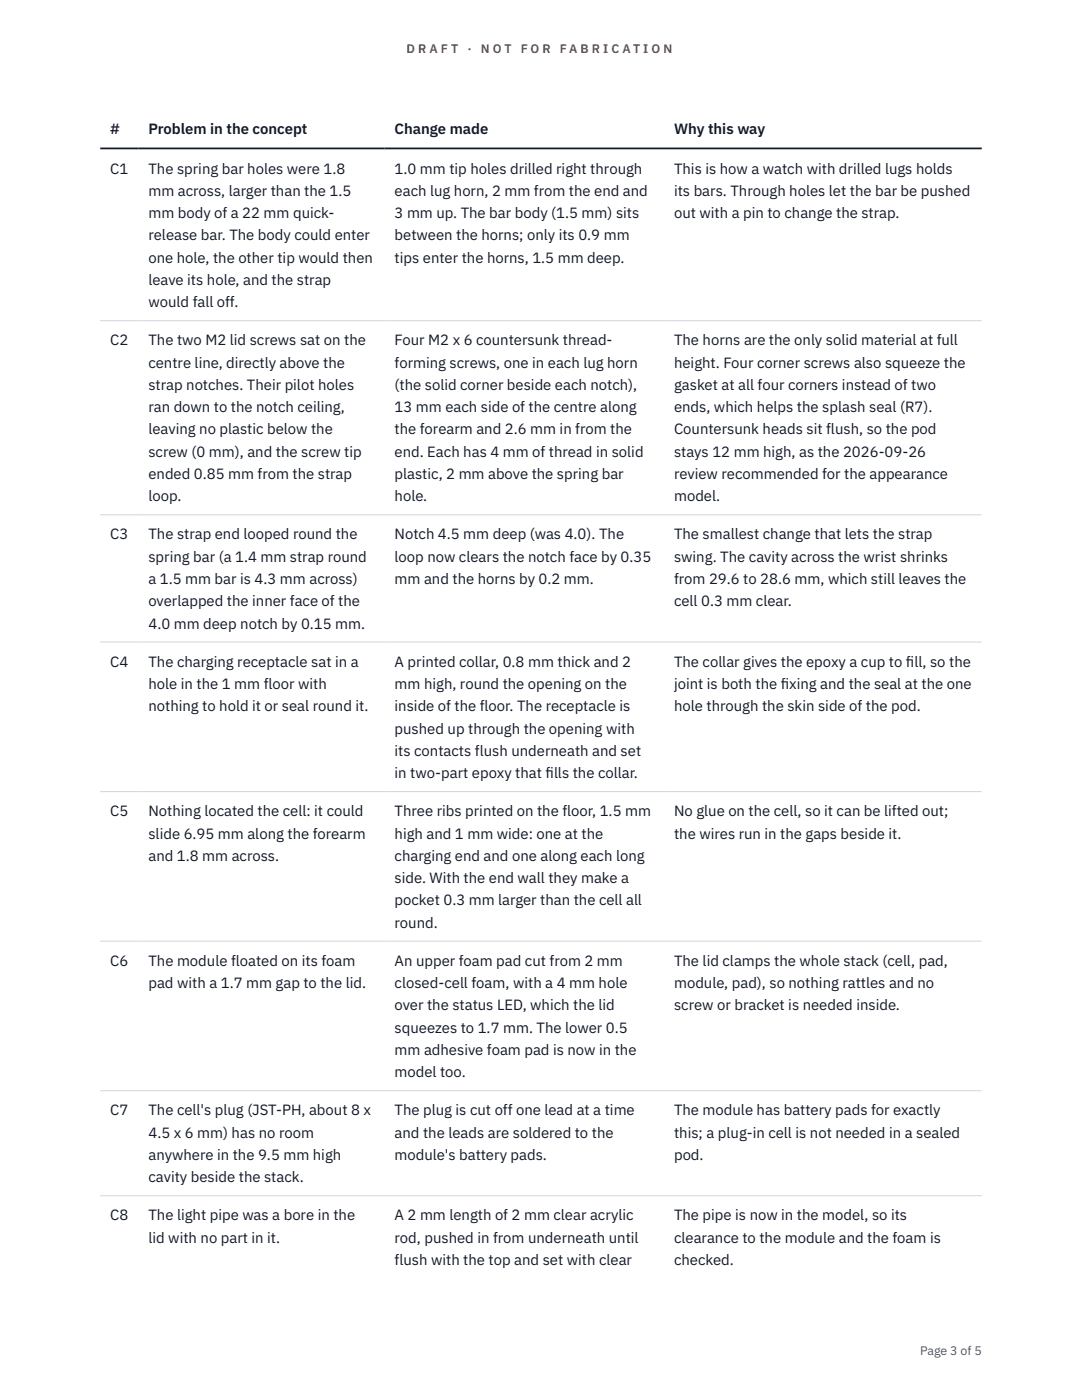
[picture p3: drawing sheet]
<svg xmlns="http://www.w3.org/2000/svg" width="216mm" height="279mm" viewBox="0 0 216 279" stroke-linecap="round" stroke-linejoin="round" font-family="sans-serif">
<defs><g id="words">
<g font-size="3" fill="#111827">
<text x="22" y="26.8">#</text>
<text x="29.6" y="26.8">Problem in the concept</text>
<text x="78.7" y="26.8">Change made</text>
<text x="134.5" y="26.8">Why this way</text>
<text x="22" y="34.6">C1</text>
<text x="29.6" y="34.6">The spring bar holes were 1.8</text>
<text x="78.7" y="34.6">1.0 mm tip holes drilled right through</text>
<text x="134.5" y="34.6">This is how a watch with drilled lugs holds</text>
<text x="29.6" y="39.1">mm across, larger than the 1.5</text>
<text x="78.7" y="39.1">each lug horn, 2 mm from the end and</text>
<text x="134.5" y="39.1">its bars. Through holes let the bar be pushed</text>
<text x="29.6" y="43.5">mm body of a 22 mm quick-</text>
<text x="29.6" y="48">release bar. The body could enter</text>
<text x="78.7" y="43.5">3 mm up. The bar body (1.5 mm) sits</text>
<text x="78.7" y="48">between the horns; only its 0.9 mm</text>
<text x="134.5" y="43.5">out with a pin to change the strap.</text>
<text x="29.6" y="52.4">one hole, the other tip would then</text>
<text x="78.7" y="52.4">tips enter the horns, 1.5 mm deep.</text>
<text x="29.6" y="56.9">leave its hole, and the strap</text>
<text x="29.6" y="61.3">would fall off.</text>
<text x="22" y="68.9">C2</text>
<text x="29.6" y="68.9">The two M2 lid screws sat on the</text>
<text x="78.7" y="68.9">Four M2 x 6 countersunk thread-</text>
<text x="134.5" y="68.9">The horns are the only solid material at full</text>
<text x="29.6" y="73.4">centre line, directly above the</text>
<text x="29.6" y="77.8">strap notches. Their pilot holes</text>
<text x="78.7" y="73.4">forming screws, one in each lug horn</text>
<text x="78.7" y="77.8">(the solid corner beside each notch),</text>
<text x="134.5" y="73.4">height. Four corner screws also squeeze the</text>
<text x="134.5" y="77.8">gasket at all four corners instead of two</text>
<text x="29.6" y="82.3">ran down to the notch ceiling,</text>
<text x="78.7" y="82.3">13 mm each side of the centre along</text>
<text x="134.5" y="82.3">ends, which helps the splash seal (R7).</text>
<text x="29.6" y="86.7">leaving no plastic below the</text>
<text x="78.7" y="86.7">the forearm and 2.6 mm in from the</text>
<text x="134.5" y="86.7">Countersunk heads sit flush, so the pod</text>
<text x="29.6" y="91.1">screw (0 mm), and the screw tip</text>
<text x="29.6" y="95.6">ended 0.85 mm from the strap</text>
<text x="78.7" y="91.1">end. Each has 4 mm of thread in solid</text>
<text x="78.7" y="95.6">plastic, 2 mm above the spring bar</text>
<text x="134.5" y="91.1">stays 12 mm high, as the 2026-09-26</text>
<text x="134.5" y="95.6">review recommended for the appearance</text>
<text x="29.6" y="100">loop.</text>
<text x="78.7" y="100">hole.</text>
<text x="134.5" y="100">model.</text>
<text x="22" y="107.7">C3</text>
<text x="29.6" y="107.7">The strap end looped round the</text>
<text x="78.7" y="107.7">Notch 4.5 mm deep (was 4.0). The</text>
<text x="134.5" y="107.7">The smallest change that lets the strap</text>
<text x="29.6" y="112.1">spring bar (a 1.4 mm strap round</text>
<text x="78.7" y="112.1">loop now clears the notch face by 0.35</text>
<text x="134.5" y="112.1">swing. The cavity across the wrist shrinks</text>
<text x="29.6" y="116.5">a 1.5 mm bar is 4.3 mm across)</text>
<text x="78.7" y="116.5">mm and the horns by 0.2 mm.</text>
<text x="134.5" y="116.5">from 29.6 to 28.6 mm, which still leaves the</text>
<text x="29.6" y="121">overlapped the inner face of the</text>
<text x="29.6" y="125.4">4.0 mm deep notch by 0.15 mm.</text>
<text x="134.5" y="121">cell 0.3 mm clear.</text>
<text x="22" y="133.1">C4</text>
<text x="29.6" y="133.1">The charging receptacle sat in a</text>
<text x="29.6" y="137.5">hole in the 1 mm floor with</text>
<text x="78.7" y="133.1">A printed collar, 0.8 mm thick and 2</text>
<text x="78.7" y="137.5">mm high, round the opening on the</text>
<text x="134.5" y="133.1">The collar gives the epoxy a cup to f</text>
<text x="134.5" y="137.5">joint is both the f</text>
<text x="155.8" y="137.5">ixing and the seal at the one</text>
<text x="180.8" y="133.1">ill, so the</text>
<text x="29.6" y="142">nothing to hold it or seal round it.</text>
<text x="78.7" y="142">inside of the floor. The receptacle is</text>
<text x="134.5" y="142">hole through the skin side of the pod.</text>
<text x="78.7" y="146.4">pushed up through the opening with</text>
<text x="78.7" y="150.8">its contacts flush underneath and set</text>
<text x="78.7" y="155.3">in two-part epoxy that f</text>
<text x="108.9" y="155.3">ills the collar.</text>
<text x="22" y="162.9">C5</text>
<text x="29.6" y="162.9">Nothing located the cell: it could</text>
<text x="29.6" y="167.4">slide 6.95 mm along the forearm</text>
<text x="78.7" y="162.9">Three ribs printed on the floor, 1.5 mm</text>
<text x="78.7" y="167.4">high and 1 mm wide: one at the</text>
<text x="134.5" y="162.9">No glue on the cell, so it can be lifted out;</text>
<text x="134.5" y="167.4">the wires run in the gaps beside it.</text>
<text x="29.6" y="171.8">and 1.8 mm across.</text>
<text x="78.7" y="171.8">charging end and one along each long</text>
<text x="78.7" y="176.2">side. With the end wall they make a</text>
<text x="78.7" y="180.7">pocket 0.3 mm larger than the cell all</text>
<text x="78.7" y="185.1">round.</text>
<text x="22" y="192.8">C6</text>
<text x="29.6" y="192.8">The module floated on its foam</text>
<text x="29.6" y="197.2">pad with a 1.7 mm gap to the lid.</text>
<text x="78.7" y="192.8">An upper foam pad cut from 2 mm</text>
<text x="78.7" y="197.2">closed-cell foam, with a 4 mm hole</text>
<text x="134.5" y="192.8">The lid clamps the whole stack (cell, pad,</text>
<text x="134.5" y="197.2">module, pad), so nothing rattles and no</text>
<text x="78.7" y="201.6">over the status LED, which the lid</text>
<text x="134.5" y="201.6">screw or bracket is needed inside.</text>
<text x="78.7" y="206.1">squeezes to 1.7 mm. The lower 0.5</text>
<text x="78.7" y="210.5">mm adhesive foam pad is now in the</text>
<text x="78.7" y="215">model too.</text>
<text x="22" y="222.6">C7</text>
<text x="29.6" y="222.6">The cell's plug (JST-PH, about 8 x</text>
<text x="29.6" y="227">4.5 x 6 mm) has no room</text>
<text x="78.7" y="222.6">The plug is cut off one lead at a time</text>
<text x="78.7" y="227">and the leads are soldered to the</text>
<text x="134.5" y="222.6">The module has battery pads for exactly</text>
<text x="134.5" y="227">this; a plug-in cell is not needed in a sealed</text>
<text x="29.6" y="231.5">anywhere in the 9.5 mm high</text>
<text x="78.7" y="231.5">module's battery pads.</text>
<text x="134.5" y="231.5">pod.</text>
<text x="29.6" y="235.9">cavity beside the stack.</text>
<text x="22" y="243.6">C8</text>
<text x="29.6" y="243.6">The light pipe was a bore in the</text>
<text x="78.7" y="243.6">A 2 mm length of 2 mm clear acrylic</text>
<text x="134.5" y="243.6">The pipe is now in the model, so its</text>
<text x="29.6" y="248">lid with no part in it.</text>
<text x="78.7" y="248">rod, pushed in from underneath until</text>
<text x="134.5" y="248">clearance to the module and the foam is</text>
<text x="78.7" y="252.4">flush with the top and set with clear</text>
<text x="134.5" y="252.4">checked.</text>
</g>
<g font-size="2.5" fill="#b45309">
<text x="81.1" y="10.5">D R A F T</text>
<text x="93.3" y="10.5">·</text>
<text x="95.9" y="10.5">N O T</text>
<text x="103.9" y="10.5">F O R</text>
<text x="111.7" y="10.5">F A B R I C A T I O N</text>
</g>
<text font-size="2.5" fill="#4b5563" x="183.6" y="270.3">Page 3 of 5</text>
</g></defs>
<path d="M20 64h175.9M20 102.7h175.9M20 128.1h175.9M20 158h175.9M20 187.8h175.9M20 217.7h175.9M20 238.6h175.9" fill="none" stroke="#d1d5db" stroke-width=".2"/>
<path d="M20 29.6h175.9" fill="none" stroke="#111827" stroke-width=".35"/>
<use href="#words"/>
</svg>
